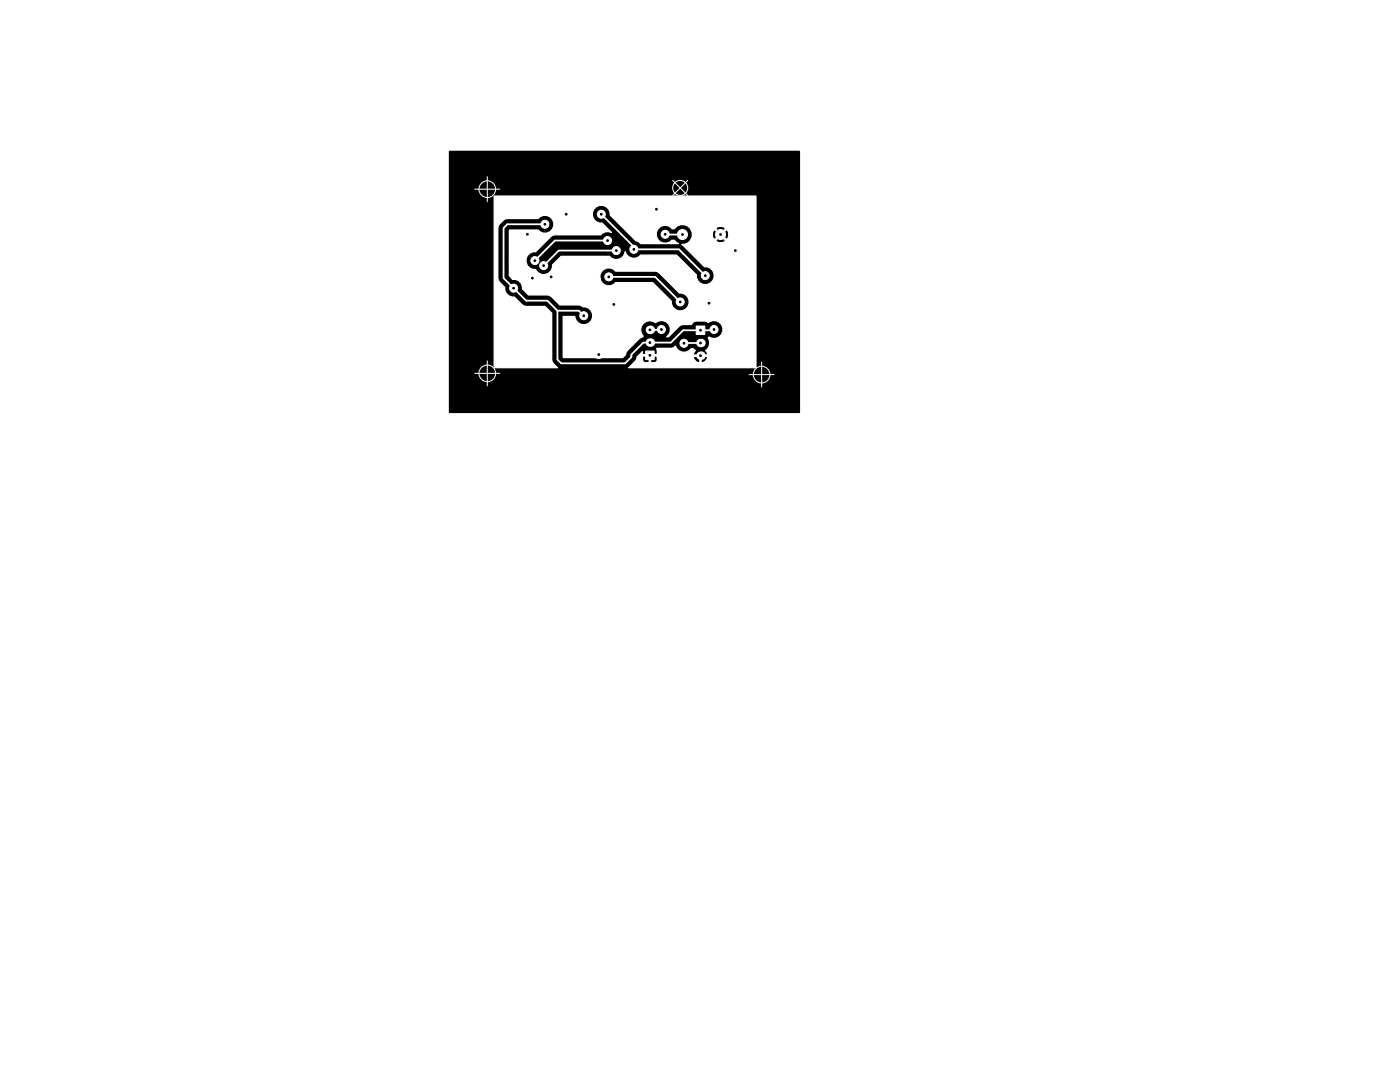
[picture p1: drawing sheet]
<svg xmlns="http://www.w3.org/2000/svg" width="279mm" height="216mm" viewBox="0 0 279 216" stroke-linecap="round" stroke-linejoin="round" font-family="sans-serif">
<path d="M89.7 30.2h69.8v52h-69.8z" fill="#000" stroke="#000" stroke-width=".35"/>
<g fill="none" stroke="#fff" stroke-width=".2">
<path d="M94.7 37.7h5.1M97.2 35.3v5M134.2 36l3 3M137.2 36l-3 3M94.7 74.5h5.1M97.2 72v5M149.5 74.7h5M152 72.3v5"/>
<circle cx="97.2" cy="37.7" r="1.67"/>
<circle cx="135.7" cy="37.5" r="1.5"/>
<circle cx="97.2" cy="74.5" r="1.67"/>
<circle cx="152" cy="74.8" r="1.67"/>
</g>
<g fill="#fff" stroke="#fff" stroke-width=".2">
<circle cx="136.2" cy="46.8" r="1"/>
<circle cx="143.8" cy="46.8" r="1"/>
</g>
<g fill="#fff">
<circle cx="139.8" cy="71" r=".85"/>
<circle cx="139.8" cy="68.4" r=".85"/>
</g>
<g fill="#fff" stroke="#fff" stroke-width=".2">
<path d="M138.9 65h1.7v1.7h-1.7z"/>
<path d="M128.8 70h1.7v1.7h-1.7z"/>
</g>
<g fill="#fff">
<circle cx="129.7" cy="68.4" r=".85"/>
<circle cx="129.7" cy="65.8" r=".85"/>
</g>
<g fill="#fff" stroke="#fff" stroke-width=".2">
<circle cx="116.5" cy="63" r=".8"/>
<circle cx="142.5" cy="65.7" r=".8"/>
<circle cx="102.5" cy="57.5" r=".8"/>
<circle cx="108.8" cy="44.7" r=".8"/>
<circle cx="131" cy="41.7" r=".8"/>
<circle cx="113" cy="42.7" r=".8"/>
<circle cx="146.7" cy="50" r=".8"/>
<circle cx="122.5" cy="60.7" r=".8"/>
<circle cx="119.5" cy="70.7" r=".8"/>
<circle cx="141.5" cy="60.5" r=".8"/>
<circle cx="110" cy="55.2" r=".8"/>
<circle cx="106.2" cy="55.5" r=".8"/>
<circle cx="105.2" cy="46.7" r=".8"/>
<circle cx="120" cy="42.7" r=".8"/>
<circle cx="140.7" cy="55" r=".8"/>
<circle cx="126.5" cy="49.7" r=".8"/>
<circle cx="132" cy="65.7" r=".8"/>
<circle cx="135.7" cy="60.2" r=".8"/>
<circle cx="121.5" cy="55.2" r=".8"/>
<circle cx="136.5" cy="68.5" r=".8"/>
<circle cx="108.5" cy="53" r=".8"/>
<circle cx="123" cy="50" r=".8"/>
<circle cx="106.7" cy="52" r=".8"/>
<circle cx="121.2" cy="48" r=".8"/>
<circle cx="132.7" cy="46.7" r=".8"/>
</g>
<path d="M108.8 44.7h-7.6l-.7 .8v10l4.5 4.5h4.2l2 2M120 42.7l6.5 6.6v.4h9l5.3 5.3M121.2 48h-10.4l-4 4M121.5 55.3h9.3l5 5M123 50h-11.5l-3 3M132.8 46.7l3.4 .1M111.2 62h4.3l1 1M111.2 62v9.7l.8 .8h12.8l1.2-1.2v-.6l2.4-2.3h5.5l2.4-2.5h6l.2-.2M132 65.7l-2.3 .1M139.8 68.4l-3.3 .1" fill="none" stroke="#fff" stroke-width=".35"/>
<path d="M98.6 39.1h52.3v34.3h-25.4l1.3-1.3 .4-.9h1v.7l.3 .4 .9 .1 .2-.2v-1.2h.2v1.2l.2 .2 .9-.1 .3-.4v-.6h7.2l.5 .9 .5 .2 .3-.1v-1.2h.2v1.2l.3 .1a1.08 1.08 0 0 0 .9-1.3h-2.6l-.1 .2h-7.2l-.2-.3h-2.6l-.2 .2h-1l1-1v.4l.2 .2h2.6l.2-.2-.1-1.1h2.8l.4-.1 .5-.3 .2 .4a1.79 1.79 0 0 0 2.9 .1h.5l.4 .3-.4 .7 .1 .3h2.6l.1-.3-.4-.7a1.71 1.71 0 0 0 .5-2.4l.2-.2a1.8 1.8 0 0 0 2.4-.4 1.8 1.8 0 0 0-.1-2.4 1.8 1.8 0 0 0-2.4-.1l-.4-.3a3.4 3.4 0 0 0-2.8 .2l-.2 .4-2.1 .1-2.5 2.4h-.3l.4-.4a1.79 1.79 0 0 0-.3-2.4 1.79 1.79 0 0 0-2.4 0 1.83 1.83 0 0 0-2.5 .2 1.83 1.83 0 0 0 .1 2.5l-.8 .4-2.4 2.4-.4 .9-.5 .5h-11.8l-.1-8.1h2.3a1.81 1.81 0 0 0 2 1.6 1.81 1.81 0 0 0 1.6-2 1.81 1.81 0 0 0-2-1.6l-.8-.4h-3.8l-2-1.9-4.2-.1-1.2-1.2a1.73 1.73 0 0 0-1.9-1.9l-.2-.1h17.5a1.79 1.79 0 0 0 1.3 1.4 1.79 1.79 0 0 0 1.9-.6h7.4l3.7 3.7a1.8 1.8 0 0 0 1.7 2 1.8 1.8 0 0 0 1.9-1.9 1.8 1.8 0 0 0-2-1.7l-4.4-4.3-8.3-.1a1.79 1.79 0 0 0-2.2-.5 1.79 1.79 0 0 0-1 2h-17.5l-.5-.6v-2.6h3.3a1.75 1.75 0 0 0 1.9 1.4 1.78 1.78 0 0 0 2.1 .9 1.78 1.78 0 0 0 1.3-1.8l1.7-1.7h9.6a1.77 1.77 0 0 0 1.9 .5 1.77 1.77 0 0 0 1.3-1.5 1.77 1.77 0 0 0 1.3 1.3 1.77 1.77 0 0 0 1.8-.6h7.1l4 4a1.8 1.8 0 0 0 1.7 1.9 1.8 1.8 0 0 0 1.9-1.8 1.8 1.8 0 0 0-2-1.8l-4.5-4.4h.5l.7-.3 .5-.5h5l.1 .2 .6 .2h.7l.5-.2 .1-.2-1-1-1 1h-5l.4-.8v-.7h4v.7l.2 .5 .2 .1 1-1h.4l1 1 .2-.1 .2-.6v-.7l-.2-.5-.2-.1-1 1h-.4l-1-1-.2 .1-.2 .6h-4l-.4-.9h5l1 1 1-1-.1-.2a1.26 1.26 0 0 0-1.9 .2h-5l-.5-.5a2 2 0 0 0-2.7 .5h-.4l-.4-.4a1.8 1.8 0 0 0-2.5 .4 1.8 1.8 0 0 0 .3 2.5 1.8 1.8 0 0 0 2.5-.1h.5l.8 .6h-7.5l-.4-.4-.6-.2-5.1-5.1a1.8 1.8 0 0 0-1.8-2 1.8 1.8 0 0 0-1.8 1.9 1.8 1.8 0 0 0 1.9 1.7l1.9 1.9-.4-.2h-.7l-.7 .3-.3 .3-9.6 .1-3.4 3.3h-.5a1.81 1.81 0 0 0-1.4 2.2h-3.3v-6.4l5.7-.1a1.8 1.8 0 0 0 2.6 .2 1.8 1.8 0 0 0 0-2.7 1.8 1.8 0 0 0-2.6 .2l-6.6 .1a2.67 2.67 0 0 0-1.5 1.8v10l.4 .8 1 1.1a1.73 1.73 0 0 0 1.9 1.9l2 1.8 4.2 .1 1.3 1.3v9.2a2.51 2.51 0 0 0 1.2 1.7h-12.7z" fill="#fff" stroke="#fff" stroke-width=".25"/>
<g fill="#000" stroke="#000" stroke-width=".2">
<circle cx="102.5" cy="57.5" r=".17"/>
<circle cx="105.2" cy="46.7" r=".17"/>
<circle cx="106.2" cy="55.5" r=".17"/>
<circle cx="106.8" cy="52" r=".18"/>
<circle cx="108.5" cy="53" r=".18"/>
<circle cx="108.8" cy="44.7" r=".17"/>
<circle cx="110" cy="55.3" r=".17"/>
<circle cx="113" cy="42.7" r=".17"/>
<circle cx="120" cy="42.7" r=".17"/>
<circle cx="121.2" cy="48" r=".18"/>
<circle cx="121.5" cy="55.3" r=".18"/>
<circle cx="123" cy="50" r=".18"/>
<circle cx="126.5" cy="49.7" r=".17"/>
<circle cx="131" cy="41.7" r=".17"/>
<circle cx="132.8" cy="46.7" r=".17"/>
<circle cx="136.2" cy="46.8" r=".17"/>
<circle cx="140.8" cy="55" r=".18"/>
<circle cx="143.8" cy="46.8" r=".17"/>
<circle cx="146.8" cy="50" r=".18"/>
<circle cx="116.5" cy="63" r=".17"/>
<circle cx="119.5" cy="70.7" r=".18"/>
<circle cx="122.5" cy="60.7" r=".18"/>
<circle cx="129.7" cy="68.4" r=".17"/>
<circle cx="129.7" cy="65.8" r=".17"/>
<circle cx="129.7" cy="70.9" r=".17"/>
<circle cx="132" cy="65.7" r=".17"/>
<circle cx="135.8" cy="60.3" r=".17"/>
<circle cx="136.5" cy="68.5" r=".17"/>
<circle cx="139.8" cy="71" r=".17"/>
<circle cx="139.8" cy="68.4" r=".17"/>
<circle cx="139.8" cy="65.9" r=".17"/>
<circle cx="141.5" cy="60.5" r=".17"/>
<circle cx="142.5" cy="65.7" r=".17"/>
</g>
</svg>
